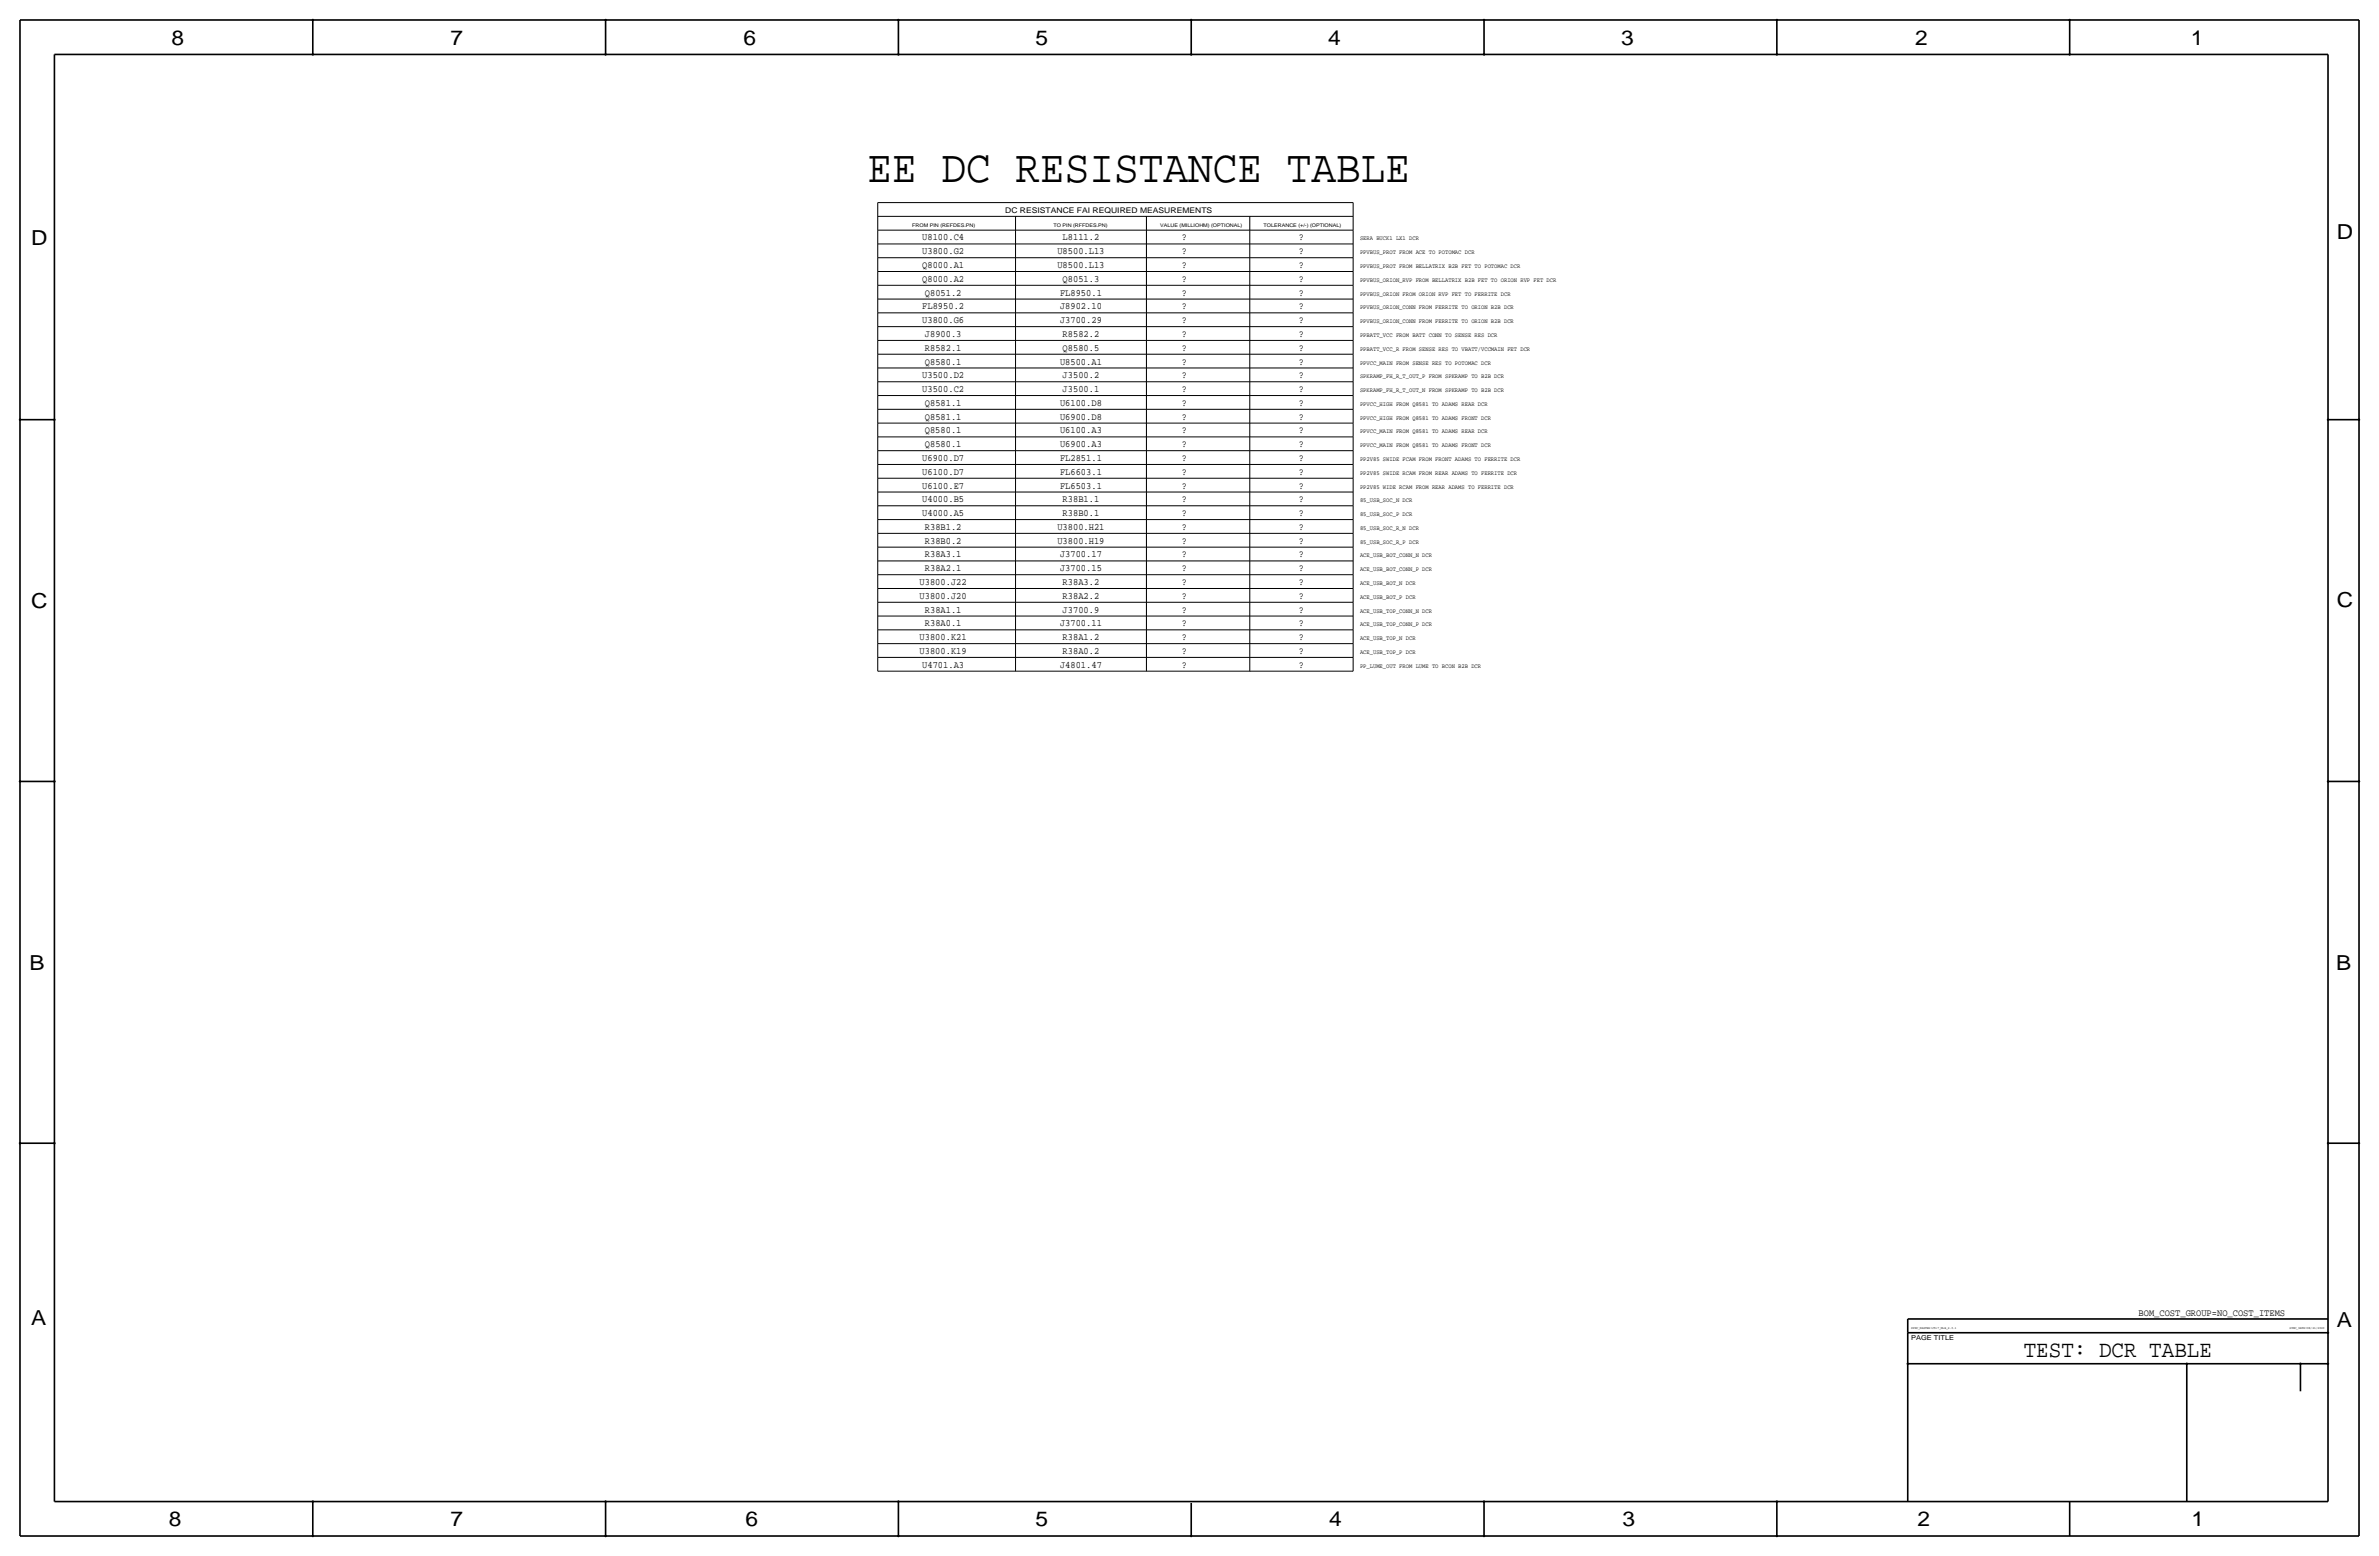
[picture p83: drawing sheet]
<svg xmlns="http://www.w3.org/2000/svg" width="877mm" height="574mm" viewBox="0 0 877 574" stroke-linecap="round" stroke-linejoin="round" font-family="sans-serif">
<defs><g id="words">
<text font-size="17" x="319.8" y="67.1">EE DC RESISTANCE TABLE</text>
<text font-size="8.6" x="746.1" y="500.1">TEST: DCR TABLE</text>
<g font-size="7.6">
<text x="63.2" y="16.5">8</text>
<text x="166.1" y="16.5">7</text>
<text x="274.1" y="16.5">6</text>
<text x="381.8" y="16.5">5</text>
<text x="489.7" y="16.5">4</text>
<text x="597.7" y="16.5">3</text>
<text x="706.1" y="16.5">2</text>
<text x="807.7" y="16.5">1</text>
<text x="861.6" y="88.1">D</text>
<text x="11.4" y="90.4">D</text>
<text x="11.4" y="224.3">C</text>
<text x="861.6" y="223.8">C</text>
<text x="10.9" y="357.6">B</text>
<text x="861.3" y="357.4">B</text>
<text x="11.4" y="488.4">A</text>
<text x="861.6" y="489.2">A</text>
<text x="62.2" y="562.6">8</text>
<text x="166.1" y="562.6">7</text>
<text x="274.8" y="562.6">6</text>
<text x="381.8" y="562.6">5</text>
<text x="490" y="562.6">4</text>
<text x="598.2" y="562.6">3</text>
<text x="706.9" y="562.6">2</text>
<text x="808" y="562.6">1</text>
</g>
<g font-size="3.6">
<text x="340" y="88.6">U8100.C4</text>
<text x="391.8" y="88.6">L8111.2</text>
<text x="435.7" y="88.6">?</text>
<text x="478.8" y="88.6">?</text>
<text x="340" y="93.7">U3800.G2</text>
<text x="389.8" y="93.7">U8500.L13</text>
<text x="435.7" y="93.7">?</text>
<text x="478.8" y="93.7">?</text>
<text x="340" y="98.8">Q8000.A1</text>
<text x="389.8" y="98.8">U8500.L13</text>
<text x="435.7" y="98.8">?</text>
<text x="478.8" y="98.8">?</text>
<text x="340" y="103.9">Q8000.A2</text>
<text x="391.8" y="103.9">Q8051.3</text>
<text x="435.7" y="103.9">?</text>
<text x="478.8" y="103.9">?</text>
<text x="341" y="109">Q8051.2</text>
<text x="390.8" y="109">FL8950.1</text>
<text x="435.7" y="109">?</text>
<text x="478.8" y="109">?</text>
<text x="340" y="114">FL8950.2</text>
<text x="340" y="119.1">U3800.G6</text>
<text x="390.8" y="114">J8902.10</text>
<text x="390.8" y="119.1">J3700.29</text>
<text x="435.7" y="114">?</text>
<text x="435.7" y="119.1">?</text>
<text x="478.8" y="119.1">?</text>
<text x="478.8" y="114">?</text>
<text x="341" y="124.2">J8900.3</text>
<text x="391.8" y="124.2">R8582.2</text>
<text x="435.7" y="124.2">?</text>
<text x="478.8" y="124.2">?</text>
<text x="341" y="129.3">R8582.1</text>
<text x="391.8" y="129.3">Q8580.5</text>
<text x="435.7" y="129.3">?</text>
<text x="478.8" y="129.3">?</text>
<text x="341" y="134.4">Q8580.1</text>
<text x="390.8" y="134.4">U8500.A1</text>
<text x="435.7" y="134.4">?</text>
<text x="478.8" y="134.4">?</text>
<text x="340" y="139.4">U3500.D2</text>
<text x="391.8" y="139.4">J3500.2</text>
<text x="435.7" y="139.4">?</text>
<text x="478.8" y="139.4">?</text>
<text x="340" y="144.5">U3500.C2</text>
<text x="341" y="149.6">Q8581.1</text>
<text x="390.8" y="149.6">U6100.D8</text>
<text x="391.8" y="144.5">J3500.1</text>
<text x="435.7" y="144.5">?</text>
<text x="435.7" y="149.6">?</text>
<text x="478.8" y="144.5">?</text>
<text x="478.8" y="149.6">?</text>
<text x="341" y="154.7">Q8581.1</text>
<text x="390.8" y="154.7">U6900.D8</text>
<text x="435.7" y="154.7">?</text>
<text x="478.8" y="154.7">?</text>
<text x="341" y="159.8">Q8580.1</text>
<text x="390.8" y="159.8">U6100.A3</text>
<text x="435.7" y="159.8">?</text>
<text x="478.8" y="159.8">?</text>
<text x="341" y="164.8">Q8580.1</text>
<text x="390.8" y="164.8">U6900.A3</text>
<text x="435.7" y="164.8">?</text>
<text x="478.8" y="164.8">?</text>
<text x="340" y="169.9">U6900.D7</text>
<text x="390.8" y="169.9">FL2851.1</text>
<text x="435.7" y="169.9">?</text>
<text x="478.8" y="169.9">?</text>
<text x="340" y="175">U6100.D7</text>
<text x="390.8" y="175">FL6603.1</text>
<text x="435.7" y="175">?</text>
<text x="478.8" y="175">?</text>
<text x="340" y="180.1">U6100.E7</text>
<text x="340" y="185.2">U4000.B5</text>
<text x="390.8" y="180.1">FL6503.1</text>
<text x="391.8" y="185.2">R38B1.1</text>
<text x="435.7" y="180.1">?</text>
<text x="435.7" y="185.2">?</text>
<text x="478.8" y="180.1">?</text>
<text x="478.8" y="185.2">?</text>
<text x="340" y="190.2">U4000.A5</text>
<text x="391.8" y="190.2">R38B0.1</text>
<text x="435.7" y="190.2">?</text>
<text x="478.8" y="190.2">?</text>
<text x="341" y="195.3">R38B1.2</text>
<text x="389.8" y="195.3">U3800.H21</text>
<text x="435.7" y="195.3">?</text>
<text x="478.8" y="195.3">?</text>
<text x="341" y="200.4">R38B0.2</text>
<text x="389.8" y="200.4">U3800.H19</text>
<text x="435.7" y="200.4">?</text>
<text x="478.8" y="200.4">?</text>
<text x="341" y="205.5">R38A3.1</text>
<text x="390.8" y="205.5">J3700.17</text>
<text x="435.7" y="205.5">?</text>
<text x="478.8" y="205.5">?</text>
<text x="339" y="215.6">U3800.J22</text>
<text x="341" y="210.6">R38A2.1</text>
<text x="390.8" y="210.6">J3700.15</text>
<text x="391.8" y="215.6">R38A3.2</text>
<text x="435.7" y="210.6">?</text>
<text x="435.7" y="215.6">?</text>
<text x="478.8" y="210.6">?</text>
<text x="478.8" y="215.6">?</text>
<text x="339" y="220.7">U3800.J20</text>
<text x="391.8" y="220.7">R38A2.2</text>
<text x="435.7" y="220.7">?</text>
<text x="478.8" y="220.7">?</text>
<text x="341" y="225.8">R38A1.1</text>
<text x="391.8" y="225.8">J3700.9</text>
<text x="435.7" y="225.8">?</text>
<text x="478.8" y="225.8">?</text>
<text x="341" y="230.9">R38A0.1</text>
<text x="390.8" y="230.9">J3700.11</text>
<text x="435.7" y="230.9">?</text>
<text x="478.8" y="230.9">?</text>
<text x="339" y="236">U3800.K21</text>
<text x="391.8" y="236">R38A1.2</text>
<text x="435.7" y="236">?</text>
<text x="478.8" y="236">?</text>
<text x="339" y="241">U3800.K19</text>
<text x="391.8" y="241">R38A0.2</text>
<text x="435.7" y="241">?</text>
<text x="478.8" y="241">?</text>
<text x="340" y="246.1">U4701.A3</text>
<text x="390.8" y="246.1">J4801.47</text>
<text x="435.7" y="246.1">?</text>
<text x="478.8" y="246.1">?</text>
<text x="788.4" y="484.9">BOM_COST_GROUP=NO_COST_ITEMS</text>
</g>
<text font-size="2.9" x="370.6" y="78.5">DC RESISTANCE FAI REQUIRED MEASUREMENTS</text>
<text font-size="2.5" x="704.6" y="493.8">PAGE TITLE</text>
<g font-size="2.3">
<text x="501.4" y="88.6">SERA BUCK1 LX1 DCR</text>
<text x="501.4" y="93.7">PPVBUS_PROT FROM ACE TO POTOMAC DCR</text>
<text x="501.4" y="98.8">PPVBUS_PROT FROM BELLATRIX B2B FET TO POTOMAC DCR</text>
<text x="501.4" y="103.9">PPVBUS_ORION_RVP FROM BELLATRIX B2B FET TO ORION RVP FET DCR</text>
<text x="501.4" y="109">PPVBUS_ORION FROM ORION RVP FET TO FERRITE DCR</text>
<text x="501.4" y="119.1">PPVBUS_ORION_CONN FROM FERRITE TO ORION B2B DCR</text>
<text x="501.4" y="114">PPVBUS_ORION_CONN FROM FERRITE TO ORION B2B DCR</text>
<text x="501.4" y="124.2">PPBATT_VCC FROM BATT CONN TO SENSE RES DCR</text>
<text x="501.4" y="129.3">PPBATT_VCC_R FROM SENSE RES TO VBATT/VCCMAIN FET DCR</text>
<text x="501.4" y="134.4">PPVCC_MAIN FROM SENSE RES TO POTOMAC DCR</text>
<text x="501.4" y="139.4">SPKRAMP_FH_R_T_OUT_P FROM SPKRAMP TO B2B DCR</text>
<text x="501.4" y="144.5">SPKRAMP_FH_R_T_OUT_N FROM SPKRAMP TO B2B DCR</text>
<text x="501.4" y="149.6">PPVCC_HIGH FROM Q8581 TO ADAMS REAR DCR</text>
<text x="501.4" y="154.7">PPVCC_HIGH FROM Q8581 TO ADAMS FRONT DCR</text>
<text x="501.4" y="159.8">PPVCC_MAIN FROM Q8581 TO ADAMS REAR DCR</text>
<text x="501.4" y="164.8">PPVCC_MAIN FROM Q8581 TO ADAMS FRONT DCR</text>
<text x="501.4" y="169.9">PP2V85 SWIDE FCAM FROM FRONT ADAMS TO FERRITE DCR</text>
<text x="501.4" y="175">PP2V85 SWIDE RCAM FROM REAR ADAMS TO FERRITE DCR</text>
<text x="501.4" y="180.1">PP2V85 WIDE RCAM FROM REAR ADAMS TO FERRITE DCR</text>
<text x="501.4" y="185.2">85_USB_SOC_N DCR</text>
<text x="501.4" y="190.2">85_USB_SOC_P DCR</text>
<text x="501.4" y="195.3">85_USB_SOC_R_N DCR</text>
<text x="501.4" y="200.4">85_USB_SOC_R_P DCR</text>
<text x="501.4" y="205.5">ACE_USB_BOT_CONN_N DCR</text>
<text x="501.4" y="210.6">ACE_USB_BOT_CONN_P DCR</text>
<text x="501.4" y="215.6">ACE_USB_BOT_N DCR</text>
<text x="501.4" y="220.7">ACE_USB_BOT_P DCR</text>
<text x="501.4" y="225.8">ACE_USB_TOP_CONN_N DCR</text>
<text x="501.4" y="230.9">ACE_USB_TOP_CONN_P DCR</text>
<text x="501.4" y="236">ACE_USB_TOP_N DCR</text>
<text x="501.4" y="241">ACE_USB_TOP_P DCR</text>
<text x="501.4" y="246.1">PP_LUME_OUT FROM LUME TO BCON B2B DCR</text>
</g>
<g font-size="1.8">
<text x="336.3" y="83.6">FROM PIN (REFDES.PN)</text>
<text x="388.4" y="83.6">TO PIN (RFFDES.PN)</text>
<text x="427.7" y="83.6">VALUE (MILLIOHM) (OPTIONAL)</text>
<text x="465.8" y="83.6">TOLERANCE (+/-) (OPTIONAL)</text>
</g>
<g font-size="1.2">
<text x="704.6" y="490">SYNC_MASTER=J517_MLB_2.0.1</text>
<text x="844.1" y="490">SYNC_DATE=08/21/2020</text>
</g>
</g></defs>
<g fill="none" stroke="#000" stroke-width=".6">
<path d="M7.4 7.4v558.8zM7.4 7.4h862.3zM115.3 7.4v12.7zM223.3 7.4v12.7zM331.2 7.4v12.7zM439.2 7.4v12.7zM547.1 7.4v12.7zM655.1 7.4v12.7zM763 7.4v12.7zM869.7 7.4v558.8zM20.1 20.1v533.4zM20.1 20.1h838.2z"/>
<path d="M858.3 20.1v533.4zM7.4 154.7h12.7zM858.3 154.7h11.4zM7.4 288h12.7zM858.3 288h11.4zM7.4 421.4h12.7zM858.3 421.4h11.4zM703.3 486.2v5zM703.3 486.2h155zM703.3 491.2h155zM703.3 491.2v62.3zM703.3 502.7h155z"/>
<path d="M806.2 502.7v50.8zM848.1 502.7v10.1zM20.1 553.5h838.2zM115.3 553.5v12.7zM223.3 553.5v12.7zM331.2 553.5v12.7zM439.2 554v12.2zM547.1 553.5v12.7zM655.1 553.5v12.7zM763 553.5v12.7zM7.4 566.2h862.3z"/>
</g>
<g fill="none" stroke="#000" stroke-width=".37">
<path d="M323.6 74.7h175.3zM323.6 79.8h175.3zM323.6 74.7v10.1zM374.4 79.8v5zM422.7 79.8v5zM460.8 79.8v5zM498.9 74.7v10.1zM323.6 84.8h175.3zM323.6 95h175.3zM323.6 89.9v5.1zM323.6 95v5.1zM323.6 89.9h175.3z"/>
<path d="M323.6 84.8v5.1zM374.4 89.9v5.1zM374.4 95v5.1zM374.4 84.8v5.1zM422.7 89.9v5.1zM422.7 95v5.1zM422.7 84.8v5.1zM460.8 89.9v5.1zM460.8 95v5.1zM460.8 84.8v5.1zM498.9 89.9v5.1zM498.9 95v5.1z"/>
<path d="M498.9 84.8v5.1zM323.6 105.2h175.3zM323.6 100.1v5.1zM323.6 115.3v5.1zM323.6 110.2h175.3zM323.6 105.2v5zM323.6 100.1h175.3zM323.6 115.3h175.3zM323.6 110.2v5.1zM374.4 100.1v5.1zM374.4 115.3v5.1zM374.4 105.2v5z"/>
<path d="M374.4 110.2v5.1zM422.7 100.1v5.1zM422.7 115.3v5.1zM422.7 105.2v5zM422.7 110.2v5.1zM460.8 100.1v5.1zM460.8 115.3v5.1zM460.8 105.2v5zM460.8 110.2v5.1zM498.9 100.1v5.1zM498.9 115.3v5.1zM498.9 105.2v5z"/>
<path d="M498.9 110.2v5.1zM323.6 125.5h175.3zM323.6 120.4v5.1zM323.6 120.4h175.3zM323.6 130.6h175.3zM323.6 125.5v5.1zM323.6 135.6h175.3zM323.6 130.6v5zM323.6 135.6v5.1zM374.4 120.4v5.1zM374.4 125.5v5.1zM374.4 130.6v5z"/>
<path d="M374.4 135.6v5.1zM422.7 120.4v5.1zM422.7 125.5v5.1zM422.7 130.6v5zM422.7 135.6v5.1zM460.8 120.4v5.1zM460.8 125.5v5.1zM460.8 130.6v5zM460.8 135.6v5.1zM498.9 120.4v5.1zM498.9 125.5v5.1zM498.9 130.6v5z"/>
<path d="M498.9 135.6v5.1zM323.6 140.7h175.3zM323.6 145.8h175.3zM323.6 140.7v5.1zM323.6 150.9h175.3zM323.6 145.8v5.1zM323.6 156h175.3zM323.6 150.9v5.1zM323.6 156v5zM374.4 140.7v5.1zM374.4 145.8v5.1zM374.4 150.9v5.1z"/>
<path d="M374.4 156v5zM422.7 140.7v5.1zM422.7 145.8v5.1zM422.7 150.9v5.1zM422.7 156v5zM460.8 140.7v5.1zM460.8 145.8v5.1zM460.8 150.9v5.1zM460.8 156v5zM498.9 140.7v5.1zM498.9 145.8v5.1zM498.9 150.9v5.1z"/>
<path d="M498.9 156v5zM323.6 161h175.3zM323.6 166.1h175.3zM323.6 161v5.1zM323.6 171.2h175.3zM323.6 166.1v5.1zM323.6 176.3h175.3zM323.6 171.2v5.1zM323.6 176.3v5.1zM374.4 161v5.1zM374.4 166.1v5.1zM374.4 171.2v5.1z"/>
<path d="M374.4 176.3v5.1zM422.7 161v5.1zM422.7 166.1v5.1zM422.7 171.2v5.1zM422.7 176.3v5.1zM460.8 161v5.1zM460.8 166.1v5.1zM460.8 171.2v5.1zM460.8 176.3v5.1zM498.9 161v5.1zM498.9 166.1v5.1zM498.9 171.2v5.1z"/>
<path d="M498.9 176.3v5.1zM323.6 196.6v5.1zM323.6 196.6h175.3zM323.6 191.5v5.1zM323.6 191.5h175.3zM323.6 186.4v5.1zM323.6 186.4h175.3zM323.6 181.4v5zM323.6 181.4h175.3zM374.4 196.6v5.1zM374.4 191.5v5.1zM374.4 186.4v5.1z"/>
<path d="M374.4 181.4v5zM422.7 196.6v5.1zM422.7 191.5v5.1zM422.7 186.4v5.1zM422.7 181.4v5zM460.8 196.6v5.1zM460.8 191.5v5.1zM460.8 186.4v5.1zM460.8 181.4v5zM498.9 196.6v5.1zM498.9 191.5v5.1zM498.9 186.4v5.1z"/>
<path d="M498.9 181.4v5zM323.6 201.7h175.3zM323.6 206.8h175.3zM323.6 201.7v5.1zM323.6 211.8h175.3zM323.6 206.8v5zM323.6 216.9h175.3zM323.6 211.8v5.1zM323.6 216.9v5.1zM374.4 201.7v5.1zM374.4 206.8v5zM374.4 211.8v5.1z"/>
<path d="M374.4 216.9v5.1zM422.7 201.7v5.1zM422.7 206.8v5zM422.7 211.8v5.1zM422.7 216.9v5.1zM460.8 201.7v5.1zM460.8 206.8v5zM460.8 211.8v5.1zM460.8 216.9v5.1zM498.9 201.7v5.1zM498.9 206.8v5zM498.9 211.8v5.1z"/>
<path d="M498.9 216.9v5.1zM323.6 222h175.3zM323.6 227.1h175.3zM323.6 222v5.1zM323.6 232.2h175.3zM323.6 227.1v5.1zM323.6 237.2h175.3zM323.6 232.2v5zM323.6 237.2v5.1zM374.4 222v5.1zM374.4 227.1v5.1zM374.4 232.2v5z"/>
<path d="M374.4 237.2v5.1zM422.7 222v5.1zM422.7 227.1v5.1zM422.7 232.2v5zM422.7 237.2v5.1zM460.8 222v5.1zM460.8 227.1v5.1zM460.8 232.2v5zM460.8 237.2v5.1zM498.9 222v5.1zM498.9 227.1v5.1zM498.9 232.2v5z"/>
<path d="M498.9 237.2v5.1zM323.6 242.3h175.3zM323.6 247.4h175.3zM323.6 242.3v5.1zM374.4 242.3v5.1zM422.7 242.3v5.1zM460.8 242.3v5.1zM498.9 242.3v5.1z"/>
</g>
<g fill="#000" stroke="#000" stroke-width=".37">
<path d="M115.1 7.2h.4v.3h-.4zM115.1 19.9h.4v.3h-.4zM223.1 7.2h.4v.3h-.4zM223.1 19.9h.4v.3h-.4zM331 19.9h.4v.3h-.4zM331 7.2h.4v.3h-.4zM439 7.2h.4v.3h-.4zM439 19.9h.4v.3h-.4zM546.9 7.2h.4v.3h-.4zM546.9 19.9h.4v.3h-.4zM654.9 19.9h.4v.3h-.4zM654.9 7.2h.4v.3h-.4z"/>
<path d="M762.8 19.9h.4v.3h-.4zM762.8 7.2h.4v.3h-.4zM7.2 154.5h.4v.4h-.4zM19.9 154.5h.4v.4h-.4zM858.1 154.5h.4v.4h-.4zM869.5 154.5h.4v.4h-.4zM7.2 287.9h.4v.3h-.4zM19.9 287.9h.4v.3h-.4zM858.1 287.9h.4v.3h-.4zM869.5 287.9h.4v.3h-.4zM7.2 421.2h.4v.4h-.4zM19.9 421.2h.4v.4h-.4z"/>
<path d="M858.1 421.2h.4v.4h-.4zM869.5 421.2h.4v.4h-.4zM858.1 491.1h.4v.3h-.4zM703.1 502.5h.4v.3h-.4zM806 502.5h.4v.3h-.4zM847.9 502.5h.4v.3h-.4zM858.1 502.5h.4v.3h-.4zM115.1 553.3h.4v.3h-.4zM223.1 553.3h.4v.3h-.4zM331 553.3h.4v.3h-.4zM546.9 553.3h.4v.3h-.4zM654.9 553.3h.4v.3h-.4z"/>
<path d="M115.1 566h.4v.3h-.4zM223.1 566h.4v.3h-.4zM331 566h.4v.3h-.4zM439 566h.4v.3h-.4zM546.9 566h.4v.3h-.4zM654.9 566h.4v.3h-.4z"/>
</g>
<use href="#words"/>
</svg>
